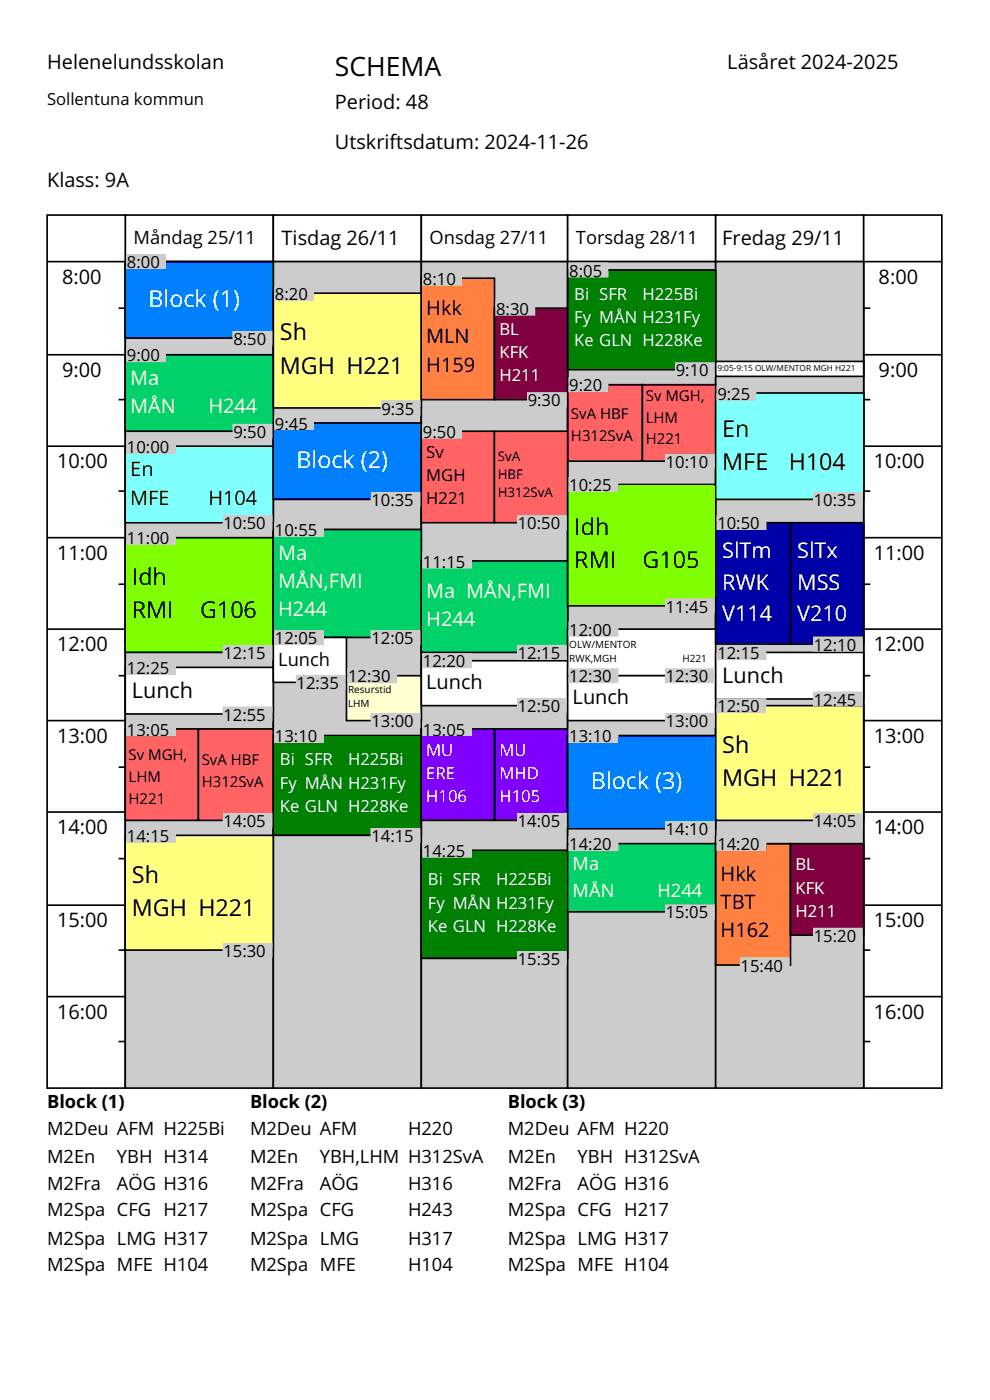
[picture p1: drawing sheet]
<svg xmlns="http://www.w3.org/2000/svg" width="210mm" height="297mm" viewBox="0 0 210 297" stroke-linecap="round" stroke-linejoin="round" font-family="sans-serif">
<defs><g id="words">
<text font-size="5.6" x="71" y="16.2">SCHEMA</text>
<g font-size="4.9" fill="#fff">
<text x="31.5" y="65.2">Block (1)</text>
<text x="62.9" y="99.4">Block (2)</text>
<text x="125.4" y="167.5">Block (3)</text>
</g>
<g font-size="4.9">
<text x="59.4" y="72.2">Sh</text>
<text x="59.4" y="79.3">MGH H221</text>
<text x="153.2" y="92.7">En</text>
<text x="153.2" y="99.7">MFE</text>
<text x="167.3" y="99.7">H104</text>
<text x="121.8" y="113.5">Idh</text>
<text x="28" y="124.1">Idh</text>
<text x="121.8" y="120.6">RMI</text>
<text x="136.3" y="120.6">G105</text>
<text x="28" y="131.1">RMI</text>
<text x="42.4" y="131.1">G106</text>
<text x="153.2" y="159.7">Sh</text>
<text x="153.2" y="166.8">MGH H221</text>
<text x="28" y="187.2">Sh</text>
<text x="28" y="194.3">MGH H221</text>
</g>
<g font-size="4.6" fill="#fff">
<text x="153.2" y="118.4">SlTm</text>
<text x="169.1" y="118.4">SlTx</text>
<text x="153.2" y="125.1">RWK</text>
<text x="169.1" y="125.1">MSS</text>
<text x="153.2" y="131.8">V114</text>
<text x="169.1" y="131.8">V210</text>
</g>
<g font-size="4.6">
<text x="28" y="148">Lunch</text>
<text x="153.2" y="144.9">Lunch</text>
</g>
<g font-size="4.2">
<text x="10" y="14.7">Helenelundsskolan</text>
<text x="154.3" y="14.7">Läsåret 2024-2025</text>
<text x="71" y="23.1">Period: 48</text>
<text x="71" y="31.6">Utskriftsdatum: 2024-11-26</text>
<text x="10" y="39.7">Klass: 9A</text>
<text x="59.7" y="52">Tisdag 26/11</text>
<text x="153.2" y="52">Fredag 29/11</text>
<text x="13.2" y="60.2">8:00</text>
<text x="186.4" y="60.2">8:00</text>
<text x="90.4" y="66.9">Hkk</text>
<text x="90.4" y="72.9">MLN</text>
<text x="13.2" y="79.9">9:00</text>
<text x="90.4" y="78.9">H159</text>
<text x="186.4" y="79.9">9:00</text>
<text x="12.1" y="99.3">10:00</text>
<text x="27.6" y="101.1">En</text>
<text x="185.3" y="99.3">10:00</text>
<text x="27.6" y="107.1">MFE</text>
<text x="44.2" y="107.1">H104</text>
<text x="12.1" y="118.7">11:00</text>
<text x="185.3" y="118.7">11:00</text>
<text x="12.1" y="138.1">12:00</text>
<text x="185.3" y="138.1">12:00</text>
<text x="90.4" y="146.2">Lunch</text>
<text x="121.5" y="149.4">Lunch</text>
<text x="12.1" y="157.5">13:00</text>
<text x="185.3" y="157.5">13:00</text>
<text x="12.1" y="176.9">14:00</text>
<text x="185.3" y="176.9">14:00</text>
<text x="152.9" y="186.8">Hkk</text>
<text x="12.1" y="196.7">15:00</text>
<text x="152.9" y="192.8">TBT</text>
<text x="185.3" y="196.7">15:00</text>
<text x="152.9" y="198.8">H162</text>
<text x="12.1" y="216.1">16:00</text>
<text x="185.3" y="216.1">16:00</text>
</g>
<g font-size="4.2" fill="#fff">
<text x="27.6" y="81.7">Ma</text>
<text x="27.6" y="87.7">MÅN</text>
<text x="44.2" y="87.7">H244</text>
<text x="59" y="118.7">Ma</text>
<text x="59" y="124.7">MÅN,FMI</text>
<text x="59" y="130.7">H244</text>
<text x="90.4" y="126.8">Ma MÅN,FMI</text>
<text x="90.4" y="132.8">H244</text>
</g>
<g font-size="3.9">
<text x="28.3" y="51.7">Måndag 25/11</text>
<text x="91.1" y="51.7">Onsdag 27/11</text>
<text x="122.2" y="51.7">Torsdag 28/11</text>
<text x="59" y="141.3">Lunch</text>
<text x="10" y="235.1">Block (1)</text>
<text x="53" y="235.1">Block (2)</text>
<text x="107.7" y="235.1">Block (3)</text>
<text x="10" y="240.7">M2Deu AFM H225Bi</text>
<text x="53" y="240.7">M2Deu AFM</text>
<text x="86.5" y="240.7">H220</text>
<text x="107.7" y="240.7">M2Deu AFM H220</text>
<text x="10" y="246.7">M2En</text>
<text x="24.8" y="246.7">YBH H314</text>
<text x="53" y="246.7">M2En</text>
<text x="67.8" y="246.7">YBH,LHM H312SvA</text>
<text x="107.7" y="246.7">M2En</text>
<text x="122.5" y="246.7">YBH H312SvA</text>
<text x="10" y="252.4">M2Fra</text>
<text x="24.8" y="252.4">AÖG H316</text>
<text x="53" y="252.4">M2Fra</text>
<text x="67.8" y="252.4">AÖG</text>
<text x="86.5" y="252.4">H316</text>
<text x="107.7" y="252.4">M2Fra</text>
<text x="122.5" y="252.4">AÖG H316</text>
<text x="10" y="258">M2Spa CFG H217</text>
<text x="53" y="258">M2Spa CFG</text>
<text x="86.5" y="258">H243</text>
<text x="107.7" y="258">M2Spa CFG H217</text>
<text x="10" y="264">M2Spa LMG H317</text>
<text x="10" y="269.7">M2Spa MFE H104</text>
<text x="53" y="264">M2Spa LMG</text>
<text x="53" y="269.7">M2Spa MFE</text>
<text x="86.5" y="264">H317</text>
<text x="86.5" y="269.7">H104</text>
<text x="107.7" y="264">M2Spa LMG H317</text>
<text x="107.7" y="269.7">M2Spa MFE H104</text>
</g>
<g font-size="3.9" fill="#fff">
<text x="121.5" y="184.7">Ma</text>
<text x="121.5" y="190.3">MÅN</text>
<text x="139.5" y="190.3">H244</text>
</g>
<g font-size="3.5">
<text x="10" y="22.3">Sollentuna kommun</text>
<text x="26.9" y="56.9">8:00</text>
<text x="120.8" y="58.7">8:05</text>
<text x="58.3" y="63.6">8:20</text>
<text x="89.7" y="60.4">8:10</text>
<text x="105.2" y="66.8">8:30</text>
<text x="26.9" y="76.7">9:00</text>
<text x="49.5" y="73.1">8:50</text>
<text x="120.8" y="83">9:20</text>
<text x="143.3" y="79.8">9:10</text>
<text x="80.9" y="88">9:35</text>
<text x="111.9" y="86.2">9:30</text>
<text x="152.2" y="84.8">9:25</text>
<text x="49.5" y="92.9">9:50</text>
<text x="58.3" y="91.1">9:45</text>
<text x="89.7" y="92.9">9:50</text>
<text x="26.9" y="96.1">10:00</text>
<text x="90.4" y="97.1">Sv</text>
<text x="141.2" y="99.2">10:10</text>
<text x="78.8" y="107.4">10:35</text>
<text x="90.4" y="102.1">MGH</text>
<text x="90.4" y="107">H221</text>
<text x="120.8" y="104.2">10:25</text>
<text x="172.6" y="107.4">10:35</text>
<text x="47.4" y="112.3">10:50</text>
<text x="58.3" y="113.7">10:55</text>
<text x="109.8" y="112.3">10:50</text>
<text x="152.2" y="112.3">10:50</text>
<text x="26.9" y="115.5">11:00</text>
<text x="89.7" y="120.4">11:15</text>
<text x="141.2" y="129.9">11:45</text>
<text x="58.3" y="136.6">12:05</text>
<text x="78.8" y="136.6">12:05</text>
<text x="120.8" y="134.9">12:00</text>
<text x="26.9" y="143">12:25</text>
<text x="47.4" y="139.8">12:15</text>
<text x="89.7" y="141.6">12:20</text>
<text x="109.8" y="139.8">12:15</text>
<text x="152.2" y="139.8">12:15</text>
<text x="172.6" y="138.1">12:10</text>
<text x="62.9" y="146.2">12:35</text>
<text x="73.8" y="144.8">12:30</text>
<text x="120.8" y="144.8">12:30</text>
<text x="141.2" y="144.8">12:30</text>
<text x="172.6" y="149.7">12:45</text>
<text x="47.4" y="152.9">12:55</text>
<text x="78.8" y="154.3">13:00</text>
<text x="109.8" y="151.1">12:50</text>
<text x="141.2" y="154.3">13:00</text>
<text x="152.2" y="151.1">12:50</text>
<text x="26.9" y="156">13:05</text>
<text x="58.3" y="157.5">13:10</text>
<text x="89.7" y="156">13:05</text>
<text x="120.8" y="157.5">13:10</text>
<text x="26.9" y="178.6">14:15</text>
<text x="47.4" y="175.4">14:05</text>
<text x="78.8" y="178.6">14:15</text>
<text x="109.8" y="175.4">14:05</text>
<text x="141.2" y="177.2">14:10</text>
<text x="172.6" y="175.4">14:05</text>
<text x="89.7" y="181.8">14:25</text>
<text x="120.8" y="180.4">14:20</text>
<text x="152.2" y="180.4">14:20</text>
<text x="141.2" y="194.8">15:05</text>
<text x="47.4" y="203">15:30</text>
<text x="172.6" y="199.8">15:20</text>
<text x="109.8" y="204.7">15:35</text>
<text x="157.1" y="206.1">15:40</text>
</g>
<g font-size="3.5" fill="#fff">
<text x="121.8" y="63.6">Bi SFR</text>
<text x="136.3" y="63.6">H225Bi</text>
<text x="105.9" y="71">BL</text>
<text x="121.8" y="68.6">Fy MÅN H231Fy</text>
<text x="105.9" y="76">KFK</text>
<text x="121.8" y="73.5">Ke GLN H228Ke</text>
<text x="105.9" y="80.9">H211</text>
<text x="90.4" y="160.3">MU</text>
<text x="105.9" y="160.3">MU</text>
<text x="59.4" y="162.4">Bi SFR</text>
<text x="59.4" y="167.3">Fy MÅN H231Fy</text>
<text x="73.8" y="162.4">H225Bi</text>
<text x="90.4" y="165.2">ERE</text>
<text x="105.9" y="165.2">MHD</text>
<text x="59.4" y="172.3">Ke GLN H228Ke</text>
<text x="90.4" y="170.2">H106</text>
<text x="105.9" y="170.2">H105</text>
<text x="168.7" y="184.6">BL</text>
<text x="90.8" y="187.8">Bi SFR</text>
<text x="105.2" y="187.8">H225Bi</text>
<text x="168.7" y="189.6">KFK</text>
<text x="90.8" y="192.7">Fy MÅN H231Fy</text>
<text x="90.8" y="197.7">Ke GLN H228Ke</text>
<text x="168.7" y="194.5">H211</text>
</g>
<g font-size="3.2">
<text x="121.1" y="89">SvA HBF</text>
<text x="137" y="85.1">Sv MGH,</text>
<text x="137" y="89.7">LHM</text>
<text x="121.1" y="93.6">H312SvA</text>
<text x="137" y="94.3">H221</text>
<text x="27.3" y="161.3">Sv MGH,</text>
<text x="27.3" y="165.9">LHM</text>
<text x="42.8" y="162.4">SvA HBF</text>
<text x="42.8" y="166.9">H312SvA</text>
<text x="27.3" y="170.5">H221</text>
</g>
<g font-size="2.8">
<text x="105.6" y="97.8">SvA</text>
<text x="105.6" y="101.6">HBF</text>
<text x="105.6" y="105.5">H312SvA</text>
</g>
<g font-size="2.1">
<text x="120.8" y="137.6">OLW/MENTOR</text>
<text x="120.8" y="140.4">RWK,MGH</text>
<text x="144.8" y="140.4">H221</text>
<text x="73.8" y="147.1">Resurstid</text>
<text x="73.8" y="149.9">LHM</text>
</g>
<text font-size="1.8" x="152.2" y="78.6">9:05-9:15 OLW/MENTOR MGH H221</text>
</g></defs>
<g fill="#fff" stroke="#fff" stroke-width=".35">
<path d="M10 10h189.8v35.6h-189.8z"/>
<path d="M10 231.2h189.8v55.4h-189.8z"/>
</g>
<g fill="#fff" stroke="#000" stroke-width=".35">
<path d="M26.6 45.6h31.4v9.9h-31.4z"/>
<path d="M58 45.6h31.4v9.9h-31.4z"/>
<path d="M89.4 45.6h31v9.9h-31z"/>
<path d="M120.4 45.6h31.4v9.9h-31.4z"/>
<path d="M151.8 45.6h31.4v9.9h-31.4z"/>
<path d="M10 45.6h16.6v185.2h-16.6z"/>
</g>
<g fill="#ccc" stroke="#000" stroke-width=".35">
<path d="M26.6 55.5h31.4v175.3h-31.4z"/>
<path d="M58 55.5h31.4v175.3h-31.4z"/>
<path d="M89.4 55.5h31v175.3h-31z"/>
<path d="M120.4 55.5h31.4v175.3h-31.4z"/>
</g>
<path d="M183.2 45.6h16.6v185.2h-16.6z" fill="#fff" stroke="#000" stroke-width=".35"/>
<path d="M151.8 55.5h31.4v175.3h-31.4z" fill="#ccc" stroke="#000" stroke-width=".35"/>
<path d="M26.6 55.5h31.4v16.2h-31.4z" fill="#0080ff" stroke="#000" stroke-width=".35"/>
<path d="M26.6 75.3h31.4v16.2h-31.4z" fill="#00d169" stroke="#000" stroke-width=".35"/>
<path d="M26.6 94.7h31.4v16.2h-31.4z" fill="#80ffff" stroke="#000" stroke-width=".35"/>
<path d="M26.6 114.1h31.4v24.3h-31.4z" fill="#80ff00" stroke="#000" stroke-width=".35"/>
<path d="M26.6 141.6h31.4v9.9h-31.4z" fill="#fff" stroke="#000" stroke-width=".35"/>
<path d="M26.6 154.6h15.5v19.4h-15.5z" fill="#ff6363" stroke="#000" stroke-width=".35"/>
<path d="M26.6 177.2h31.4v24.4h-31.4z" fill="#ffff80" stroke="#000" stroke-width=".35"/>
<path d="M42.1 154.6h15.9v19.4h-15.9z" fill="#ff6363" stroke="#000" stroke-width=".35"/>
<path d="M58 62.2h31.4v24.3h-31.4z" fill="#ffff80" stroke="#000" stroke-width=".35"/>
<path d="M58 89.7h31.4v16.2h-31.4z" fill="#0080ff" stroke="#000" stroke-width=".35"/>
<path d="M58 112.3h31.4v22.9h-31.4z" fill="#00d169" stroke="#000" stroke-width=".35"/>
<path d="M58 135.2h15.5v9.6h-15.5z" fill="#fff" stroke="#000" stroke-width=".35"/>
<path d="M58 156h31.4v21.2h-31.4z" fill="#008000" stroke="#000" stroke-width=".35"/>
<path d="M73.5 143.3h15.9v9.6h-15.9z" fill="#ffffcf" stroke="#000" stroke-width=".35"/>
<path d="M89.4 59h15.5v25.8h-15.5z" fill="#ff8040" stroke="#000" stroke-width=".35"/>
<path d="M89.4 91.5h15.5v19.4h-15.5z" fill="#ff6363" stroke="#000" stroke-width=".35"/>
<path d="M89.4 119h31v19.4h-31z" fill="#00d169" stroke="#000" stroke-width=".35"/>
<path d="M89.4 140.2h31v9.5h-31z" fill="#fff" stroke="#000" stroke-width=".35"/>
<path d="M89.4 154.6h15.5v19.4h-15.5z" fill="#8000ff" stroke="#000" stroke-width=".35"/>
<path d="M89.4 180.4h31v22.9h-31z" fill="#008000" stroke="#000" stroke-width=".35"/>
<path d="M104.9 65.4h15.5v19.4h-15.5z" fill="#800040" stroke="#000" stroke-width=".35"/>
<path d="M104.9 91.5h15.5v19.4h-15.5z" fill="#ff6363" stroke="#000" stroke-width=".35"/>
<path d="M104.9 154.6h15.5v19.4h-15.5z" fill="#8000ff" stroke="#000" stroke-width=".35"/>
<path d="M120.4 57.3h31.4v21.1h-31.4z" fill="#008000" stroke="#000" stroke-width=".35"/>
<path d="M120.4 81.6h15.9v16.2h-15.9z" fill="#ff6363" stroke="#000" stroke-width=".35"/>
<path d="M120.4 102.8h31.4v25.7h-31.4z" fill="#80ff00" stroke="#000" stroke-width=".35"/>
<g fill="#fff" stroke="#000" stroke-width=".35">
<path d="M120.4 133.5h31.4v9.8h-31.4z"/>
<path d="M120.4 143.3h31.4v9.6h-31.4z"/>
</g>
<path d="M120.4 156h31.4v19.8h-31.4z" fill="#0080ff" stroke="#000" stroke-width=".35"/>
<path d="M120.4 179h31.4v14.4h-31.4z" fill="#00d169" stroke="#000" stroke-width=".35"/>
<path d="M136.3 81.6h15.5v16.2h-15.5z" fill="#ff6363" stroke="#000" stroke-width=".35"/>
<path d="M151.8 76.7h31.4v3.1h-31.4z" fill="#fff" stroke="#000" stroke-width=".35"/>
<path d="M151.8 83.4h31.4v22.5h-31.4z" fill="#80ffff" stroke="#000" stroke-width=".35"/>
<path d="M151.8 110.9h15.9v25.7h-15.9z" fill="#0000a8" stroke="#000" stroke-width=".35"/>
<path d="M151.8 138.4h31.4v9.9h-31.4z" fill="#fff" stroke="#000" stroke-width=".35"/>
<path d="M151.8 149.7h31.4v24.3h-31.4z" fill="#ffff80" stroke="#000" stroke-width=".35"/>
<path d="M151.8 179h15.9v25.7h-15.9z" fill="#ff8040" stroke="#000" stroke-width=".35"/>
<path d="M167.7 110.9h15.5v25.7h-15.5z" fill="#0000a8" stroke="#000" stroke-width=".35"/>
<path d="M167.7 179h15.5v19.4h-15.5z" fill="#800040" stroke="#000" stroke-width=".35"/>
<g fill="#ccc" stroke="#ccc" stroke-width=".35">
<path d="M26.9 54.1h8.1v2.8h-8.1z"/>
<path d="M49.5 70.3h8.1v2.8h-8.1z"/>
<path d="M26.9 73.8h8.1v2.9h-8.1z"/>
<path d="M49.5 90.1h8.1v2.8h-8.1z"/>
<path d="M26.9 93.2h10.3v2.9h-10.3z"/>
<path d="M47.4 109.5h10.2v2.8h-10.2z"/>
<path d="M26.9 112.7h10.3v2.8h-10.3z"/>
<path d="M47.4 137h10.2v2.8h-10.2z"/>
<path d="M26.9 140.2h10.3v2.8h-10.3z"/>
<path d="M47.4 150h10.2v2.9h-10.2z"/>
<path d="M26.9 153.2h10.3v2.8h-10.3z"/>
<path d="M47.4 172.6h10.2v2.8h-10.2z"/>
<path d="M26.9 175.8h10.3v2.8h-10.3z"/>
<path d="M47.4 200.1h10.2v2.9h-10.2z"/>
<path d="M58.3 88.3h8.1v2.8h-8.1z"/>
<path d="M78.8 104.5h10.2v2.9h-10.2z"/>
<path d="M58.3 154.6h10.3v2.9h-10.3z"/>
<path d="M78.8 175.8h10.2v2.8h-10.2z"/>
<path d="M58.3 60.8h8.1v2.8h-8.1z"/>
<path d="M80.9 85.1h8.1v2.9h-8.1z"/>
<path d="M58.3 110.9h10.3v2.8h-10.3z"/>
<path d="M78.8 133.8h10.2v2.8h-10.2z"/>
<path d="M58.3 133.8h10.3v2.8h-10.3z"/>
<path d="M62.9 143.3h10.2v2.9h-10.2z"/>
<path d="M73.8 141.9h10.3v2.9h-10.3z"/>
<path d="M78.8 151.5h10.2v2.8h-10.2z"/>
<path d="M89.7 179h10.3v2.8h-10.3z"/>
<path d="M109.8 201.9h10.3v2.8h-10.3z"/>
<path d="M89.7 57.6h8.1v2.8h-8.1z"/>
<path d="M105.2 64h8.2v2.8h-8.2z"/>
<path d="M111.9 83.4h8.2v2.8h-8.2z"/>
<path d="M89.7 90.1h8.1v2.8h-8.1z"/>
<path d="M109.8 109.5h10.3v2.8h-10.3z"/>
<path d="M89.7 117.6h10.3v2.8h-10.3z"/>
<path d="M109.8 137h10.3v2.8h-10.3z"/>
<path d="M89.7 138.8h10.3v2.8h-10.3z"/>
<path d="M109.8 148.3h10.3v2.8h-10.3z"/>
<path d="M89.7 153.2h10.3v2.8h-10.3z"/>
<path d="M109.8 172.6h10.3v2.8h-10.3z"/>
<path d="M120.8 55.9h8.1v2.8h-8.1z"/>
<path d="M143.3 77h8.2v2.8h-8.2z"/>
<path d="M120.8 154.6h10.2v2.9h-10.2z"/>
<path d="M141.2 174.4h10.3v2.8h-10.3z"/>
<path d="M120.8 80.2h8.1v2.8h-8.1z"/>
<path d="M141.2 96.4h10.3v2.8h-10.3z"/>
<path d="M120.8 101.4h10.2v2.8h-10.2z"/>
<path d="M141.2 127.1h10.3v2.8h-10.3z"/>
<path d="M120.8 132.1h10.2v2.8h-10.2z"/>
<path d="M141.2 141.9h10.3v2.9h-10.3z"/>
<path d="M120.8 141.9h10.2v2.9h-10.2z"/>
<path d="M141.2 151.5h10.3v2.8h-10.3z"/>
<path d="M120.8 177.6h10.2v2.8h-10.2z"/>
<path d="M141.2 192h10.3v2.8h-10.3z"/>
<path d="M152.2 82h8.1v2.8h-8.1z"/>
<path d="M172.6 104.5h10.3v2.9h-10.3z"/>
<path d="M152.2 109.5h10.2v2.8h-10.2z"/>
<path d="M172.6 135.2h10.3v2.9h-10.3z"/>
<path d="M152.2 137h10.2v2.8h-10.2z"/>
<path d="M172.6 146.9h10.3v2.8h-10.3z"/>
<path d="M152.2 148.3h10.2v2.8h-10.2z"/>
<path d="M172.6 172.6h10.3v2.8h-10.3z"/>
<path d="M152.2 177.6h10.2v2.8h-10.2z"/>
<path d="M157.1 203.3h10.2v2.8h-10.2z"/>
<path d="M172.6 197h10.3v2.8h-10.3z"/>
</g>
<g fill="none" stroke="#000" stroke-width=".35">
<path d="M10 55.5h16.6M183.2 55.5h16.6M10 75.3h16.6M25.2 65.4h1.4M183.2 65.4h1.4M183.2 75.3h16.6M10 94.7h16.6M25.2 84.8h1.4M183.2 84.8h1.4M183.2 94.7h16.6M10 114.1h16.6M25.2 104.2h1.4"/>
<path d="M183.2 104.2h1.4M183.2 114.1h16.6M10 133.5h16.6M25.2 123.9h1.4M183.2 123.9h1.4M183.2 133.5h16.6M10 152.9h16.6M25.2 143.3h1.4M183.2 143.3h1.4M183.2 152.9h16.6M10 172.3h16.6M25.2 162.7h1.4"/>
<path d="M183.2 162.7h1.4M183.2 172.3h16.6M10 192h16.6M25.2 182.2h1.4M183.2 182.2h1.4M183.2 192h16.6M10 211.4h16.6M25.2 201.6h1.4M183.2 201.6h1.4M183.2 211.4h16.6M25.2 221h1.4M183.2 221h1.4"/>
</g>
<use href="#words"/>
</svg>
